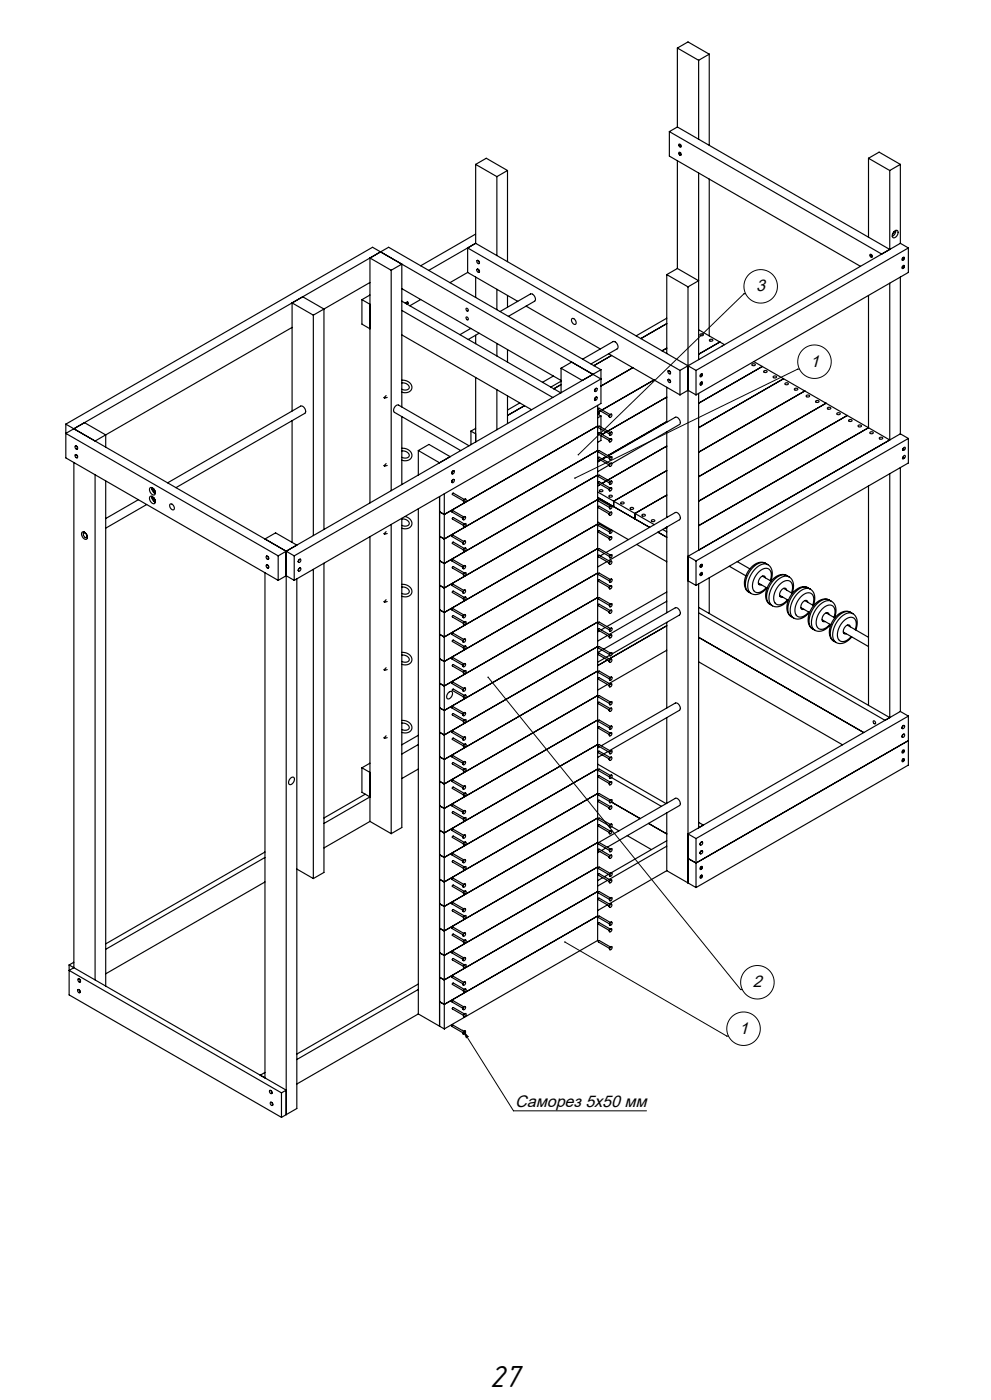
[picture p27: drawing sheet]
<svg xmlns="http://www.w3.org/2000/svg" width="297mm" height="420mm" viewBox="0 0 297 420" stroke-linecap="round" stroke-linejoin="round" font-family="sans-serif">
<defs><g id="words">
<text font-size="9.5" x="146.8" y="416.1">27</text>
<g font-size="5">
<text x="226.6" y="87.4">3</text>
<text x="242.8" y="110">1</text>
<text x="225.7" y="296.2">2</text>
<text x="221.5" y="310.2">1</text>
<text x="154.4" y="332.2">Саморез 5х50 мм</text>
</g>
</g></defs>
<g fill="none" stroke="#000" stroke-width=".35">
<path d="M203 14.4l3.2-1.8 6.4 3.7M203 14.4v23.7M203 14.4l6.4 3.7M209.4 18.1v23.7M212.6 16.3l-3.2 1.8M212.6 16.3v27.3M200.6 39.5l63.6 36.7 2.5-1.4M200.6 39.5v7.3l57.3 33.1M203 38.1l63.7 36.7M203 38.1l-2.4 1.4M142.6 49.3l3.1-1.8 6.4 3.7M142.6 49.3l6.3 3.7"/>
<path d="M142.6 49.3v23.7M148.9 53v23.7M152.1 51.2l-3.2 1.8M152.1 51.2v27.3M203 48.2v32.3M203.5 43.3h.4a.44 .44 0 0 1 .4 .6 .44 .44 0 0 1-.6 .3 .44 .44 0 0 1-.3-.6zM203.5 45.7l.4 .1a.44 .44 0 0 1 .4 .5 .44 .44 0 0 1-.6 .3 .44 .44 0 0 1-.3-.6zM209.4 51.9v56M212.6 53.7v47.1M260.3 47.5v23.7M260.3 47.5l6.4 3.7M260.3 47.5l3.2-1.9 6.3 3.7"/>
<path d="M266.7 51.2v23.6M269.8 49.3l-3.1 1.9M269.8 49.3v23.7M110.9 77.4l6.3 3.7M110.9 77.4v73.5M110.9 77.4l5.6-3.2 63.6 36.7M120.4 79.2l-8.7-5-92 53M120.4 79.2l-3.2 1.9M120.4 79.2v42.9M142.6 73l66 38.1M142.6 73l-14.1 8.1M142.6 70.2l-16.5 9.5"/>
<path d="M143 78.2l.5 .3a.38 .38 0 0 1 .1 .5 .38 .38 0 0 1-.4 .1 .38 .38 0 0 1-.3-.4zM143.1 78.1l-.1 .1M143.1 78.1l.5 .4-.1 .6M143.1 78.1h.1M260.7 76.3l.5 .1a.44 .44 0 0 1 .3 .5 .44 .44 0 0 1-.5 .3 .44 .44 0 0 1-.3-.6zM267.9 69.5l-.4 .8M268 69.4a.68 .68 0 0 1 1-.2 .68 .68 0 0 1 0 1.1l-.3 .5a.75 .75 0 0 1-1.1 .5 .75 .75 0 0 1-.1-1.2zM268.4 69.1l-.2 1.1-.8 .7M269.8 73l-66 38.1M269.8 73l2.4 1.4M270.6 79.7a.32 .32 0 0 1 .5 .1 .32 .32 0 0 1-.2 .5 .38 .38 0 0 1-.6 .2 .38 .38 0 0 1 .2-.7zM270.6 77.3a.32 .32 0 0 1 .5 0 .32 .32 0 0 1-.2 .5 .38 .38 0 0 1-.6 .2 .38 .38 0 0 1 .2-.6z"/>
<path d="M272.2 74.4l-63.6 36.7M272.2 74.4v7.3l-63.6 36.8M87.5 98.2l-55.8 32.3M90.7 89l6.4 3.7M93.9 94.5l-6.4-3.6v32.4M93.9 94.5v66.2M97.1 92.7l-3.2 1.8M97.1 92.7v66.1M108.5 89.9v7.3l2.4 1.4M108.5 89.9l2.4 1.4M110.9 88.5l-2.4 1.4M110.9 84.8l-13.8 7.9"/>
<path d="M117.2 81.1v66.1M120.4 86.6l47.8 27.5M120.4 93.1l45.3 26.1M120.4 90.3l47.7 27.6M121.4 90.9l.8-.3 .2 .4-.5 .2M126.1 89.9l-3.3 1.8M139.7 92.5l.5 .2a.37 .37 0 0 1 .2 .5 .37 .37 0 0 1-.5 .2 .37 .37 0 0 1-.2-.5zM139.7 95.1l.5 .2a.37 .37 0 0 1 .2 .5 .37 .37 0 0 1-.5 .2 .37 .37 0 0 1-.2-.5zM140.1 81.7l-5.3 3.1M140.1 81.7l15.1 8.7M140.1 81.7v-7.3l63.7 36.7M141.1 98.5l-3.3 1.9"/>
<path d="M142.6 83.1v6.1M142.9 80.8l.5 .1a.44 .44 0 0 1 .3 .5 .44 .44 0 0 1-.5 .3 .44 .44 0 0 1-.3-.6zM143 80.8l.6 .3-.1 .6M143.6 100l-3.3 1.8M148.9 86.8v6.1M149.9 93.5l9.1-5.3a1.44 1.44 0 0 1 1.2 2.2l-7.8 4.5M152.1 88.6v3.6M157.7 91.8l22.2 12.9M171.4 95.6a1.02 1.02 0 0 1 1.1 .6 1.02 1.02 0 0 1-.2 1.1l-.9-.6zM199.8 82.4l6.4 3.7M199.8 82.4v23.7M199.8 95.5l-9.2 5.3"/>
<path d="M199.8 97.1l-7.7 4.5M203 80.5l6.4 3.7-3.2 1.9M203 80.5l-3.2 1.9M206.2 86.1v178.8M209.4 98.9l7.7 4.5M260.3 88.6v39.7l-50.9 29.4M266.7 85v47l-40.8-23.5M269.8 83.1v47.1M115.7 118.7l-.6 .6M116.1 119.2l-.9 .2M120.4 114.9a1.63 1.63 0 0 1 2.2 1.6l-.9 .5-1.3-.2M120.4 114.1a2.32 2.32 0 0 1 2.8 2.9 2.41 2.41 0 0 1-2.8 .6"/>
<path d="M120.4 100.5l38.9 22.4M142.6 100.6v2.5M142.6 113.2v19.4M148.9 103v3.8M148.9 116.9v12M152.1 104.9v3.7M152.1 118.8v8.3M165.8 112.8l-3.2 1.9M168.2 114.4l-3.1 1.7M168.2 110.5v7.3M168.2 110.5l6.3 3.6 5.6-3.2M168.2 115.4l-2.2 1.2"/>
<path d="M171.3 108.6l-3.1 1.9M174.6 107.7l9.1-5.2a1.44 1.44 0 0 1 1.3 2.2l-7.9 4.5M177.7 112.3l-91.9 53.1v169M178.5 116.6a.32 .32 0 0 1 .5 .1 .32 .32 0 0 1-.1 .5 .38 .38 0 0 1-.4 .3 .38 .38 0 0 1-.4-.4 .38 .38 0 0 1 .3-.4zM178.5 119.3a.32 .32 0 0 1 .5 0 .32 .32 0 0 1-.1 .5 .38 .38 0 0 1-.4 .3 .38 .38 0 0 1-.4-.3 .38 .38 0 0 1 .3-.5zM178.8 116.5l-.6 .4 .2 .6M178.8 119.1l-.6 .4 .2 .6M178.8 116.5h.1M178.8 119.1l.1 .1M180.1 110.9v10.1l-91.9 53.1M182.4 106.1l21.4 12.4M183.3 106.6l-5.3 3.1"/>
<path d="M189.7 110.3l-9.6 5.5M196 114l-15.6 9M199.8 116.2v10.5M199.8 104.4l-1.4 .8M199.8 119.1l-17.6 10.2M200.2 113.9l.4 .1a.44 .44 0 0 1 .4 .5 .44 .44 0 0 1-.6 .3 .44 .44 0 0 1-.2-.6zM200.2 111.3l.6 .3a.35 .35 0 0 1-.1 .6 .35 .35 0 0 1-.4-.4zM200.3 113.9l.6 .2-.1 .7M200.3 111.2h.2l.4 .3-.1 .7M203.8 118.5l2.4-1.4 2.4 1.4M203.8 111.1v7.4M208.6 111.1v7.4"/>
<path d="M209.4 118v47.1M209.8 100.3l.2-.1a.44 .44 0 0 1 .7-.1 .44 .44 0 0 1 0 .7 .44 .44 0 0 1-.7-.1zM210.1 112.2a.32 .32 0 0 1 .5 .1 .32 .32 0 0 1-.2 .5 .38 .38 0 0 1-.6 .2 .38 .38 0 0 1 .2-.7zM210.1 114.7a.32 .32 0 0 1 .5 0 .32 .32 0 0 1-.2 .5 .38 .38 0 0 1-.6 .2 .38 .38 0 0 1 .2-.6zM212.7 101.9l.2-.1a.44 .44 0 0 1 .6-.1 .44 .44 0 0 1 0 .7 .44 .44 0 0 1-.6-.1zM215.7 102.6l-6.3 3.7M216.4 103.9l-.2 .1M225.4 109.3l.2-.1a.44 .44 0 0 1 .6-.1 .44 .44 0 0 1 0 .6 .44 .44 0 0 1-.6 0zM228.5 109.9l-19.1 11.1M228.9 111.3l.2-.1a.44 .44 0 0 1 .7-.1 .44 .44 0 0 1 0 .7 .44 .44 0 0 1-.7-.1zM231.8 112.9l.2-.1a.44 .44 0 0 1 .6 0 .44 .44 0 0 1 0 .6 .44 .44 0 0 1-.6 0zM234.8 113.6l-25.4 14.7"/>
<path d="M235.3 115l.2-.1a.44 .44 0 0 1 .6-.1 .44 .44 0 0 1 0 .7 .44 .44 0 0 1-.6-.1zM238.1 116.6l.2-.1a.44 .44 0 0 1 .7-.1 .44 .44 0 0 1 0 .7 .44 .44 0 0 1-.7-.1zM241.2 117.3l-31.8 18.4M241.7 118.7l.2-.2a.44 .44 0 0 1 .6 0 .44 .44 0 0 1 0 .6 .44 .44 0 0 1-.6 0zM19.7 127.2v10.2l63.7 36.7M19.7 127.2l8.8 5.1 3.2-1.8M22.1 128.6l92-53 66 38.1-91.9 53.1zM22.1 138.8v151.5l-1.4 .8 63.7 36.8M22.5 136.5h.4a.44 .44 0 0 1 .4 .5 .44 .44 0 0 1-.5 .4 .44 .44 0 0 1-.3-.6zM22.5 133.9h.4a.44 .44 0 0 1 .4 .5 .44 .44 0 0 1-.5 .4 .44 .44 0 0 1-.3-.6zM22.6 136.4l.6 .3-.1 .6M22.6 133.8l.6 .3-.1 .6"/>
<path d="M31.7 130.5v3.6M31.7 130.5l-6.4-3.7-5.6 3.2 63.7 36.8M87.5 126.2v36.5M115.7 139.1l-.6 .6M116.1 139.6l-.9 .2M120.4 135.3a1.63 1.63 0 0 1 2.2 1.7l-.9 .4-1.3-.2M120.4 134.5a2.32 2.32 0 0 1 2.8 2.9 2.41 2.41 0 0 1-2.8 .7M120.4 125v20.4M125.4 135.2v7.3M125.4 135.2l6.3 3.6M125.4 135.2l3.2-1.9 6.3 3.7M140.6 133.7l-21.1-12.2a1.44 1.44 0 0 0-1.3 2.2l19.9 11.5"/>
<path d="M141.1 129.3l1.5 .9M141.1 129.3v4.1M142.6 128.5l-1.5 .8M155.8 120.9l-3.7 2.1M157.2 121.7l-5.1 2.9M179.1 135.2l-46 26.5-1.4-.8M179.1 121.6v160.5l-46 26.6M179.1 127.8l-46 26.6-1.4-.9M179.1 124.2l1 .6M179.3 123.6l.3 .4-.4 .3M179.9 138l-.8 .4M179.9 123.3l-.8 .5"/>
<path d="M180.1 138.1l-1 .5M180.1 124.8v3.3M180.1 128.7v1.4M180.1 130.7v1.4l-1 .6M180.1 124.8l-1 .6M181.7 137l-1.3 .7M181.7 129.6l-1.3 .7M181.8 137.1l-1.2 .7M182.3 136.8l20.1-11.6a1.44 1.44 0 0 1 1.2 2.2l-20.3 11.7M182.8 124.4l-3.3-1.9-.2 .1v.3l3.3 1.9M182.8 139.1l-3.4-1.9-.1 .4 3.3 1.9-3.5 2M182.8 131.7l-3.3-1.9-.2 .2v.2l3.3 2"/>
<path d="M182.9 137.1l-3.3-1.9-.2 .1v.3l3.3 1.9M182.9 129.8l-3.3-2-.2 .2v.3l3.3 1.9M182.9 124.4a.32 .32 0 0 1 .5 0 .32 .32 0 0 1-.1 .5 .38 .38 0 0 1-.4 .3 .38 .38 0 0 1-.4-.3 .38 .38 0 0 1 .3-.4zM182.9 139.1a.32 .32 0 0 1 .5 0 .32 .32 0 0 1-.1 .5 .38 .38 0 0 1-.4 .3 .38 .38 0 0 1-.4-.3 .38 .38 0 0 1 .3-.4zM182.9 131.7a.32 .32 0 0 1 .5 .1 .32 .32 0 0 1-.1 .5 .38 .38 0 0 1-.4 .3 .38 .38 0 0 1-.4-.3 .38 .38 0 0 1 .3-.5zM183 137.1a.32 .32 0 0 1 .5 .1 .32 .32 0 0 1-.2 .4 .38 .38 0 0 1-.3 .4 .38 .38 0 0 1-.4-.4 .38 .38 0 0 1 .3-.4zM183 129.8a.32 .32 0 0 1 .5 0 .32 .32 0 0 1-.2 .5 .38 .38 0 0 1-.3 .3 .38 .38 0 0 1-.4-.3 .38 .38 0 0 1 .3-.4zM183.3 124.3l-.6 .3 .1 .6M183.3 139l-.6 .3 .1 .6M183.3 131.7l-.6 .2 .1 .7M183.3 137l-.5 .3v.7M183.3 129.7l-.5 .3v.6"/>
<path d="M199.8 129.6v25.6M199.8 126.5l-17.6 10.2M199.8 133.8l-17.6 10.2M244.5 120.3l.2-.1a.44 .44 0 0 1 .6-.1 .44 .44 0 0 1 0 .7 .44 .44 0 0 1-.6-.1zM247.6 121l-38.2 22M248 122.3l.2-.1a.44 .44 0 0 1 .7 0 .44 .44 0 0 1 0 .6 .44 .44 0 0 1-.7-.1zM250.9 124l.1-.2a.44 .44 0 0 1 .7 0 .44 .44 0 0 1 0 .6 .44 .44 0 0 1-.7 0zM253.9 124.6l-44.5 25.8M254.4 126l.2-.1a.44 .44 0 0 1 .6-.1 .44 .44 0 0 1 0 .7 .44 .44 0 0 1-.6-.1zM257.2 127.6l.2-.1a.44 .44 0 0 1 .7 0 .44 .44 0 0 1 0 .6 .44 .44 0 0 1-.7-.1zM260.8 129.7l.1-.1a.44 .44 0 0 1 .7-.1 .44 .44 0 0 1 0 .7 .44 .44 0 0 1-.7-.1zM263.6 131.3l.2-.1a.44 .44 0 0 1 .6-.1 .44 .44 0 0 1 0 .7 .44 .44 0 0 1-.6-.1z"/>
<path d="M269.8 130.2l-63.6 36.7 2.4 1.4M269.8 130.2l2.4 1.3M270.5 137.3l.2 .3M270.5 134.7l.1 .3M270.8 136.8a.34 .34 0 0 1 .5-.1 .34 .34 0 0 1-.1 .6 .35 .35 0 0 1-.5 .2 .35 .35 0 0 1 0-.6zM270.8 134.4a.34 .34 0 0 1 .5-.1 .34 .34 0 0 1-.1 .5 .35 .35 0 0 1-.5 .3 .35 .35 0 0 1 0-.6zM272.2 131.5v7.4l-63.6 36.7M272.2 131.5l-63.6 36.8M24.6 159.7a1.29 1.29 0 0 1 1.3 .6 1.29 1.29 0 0 1-.1 1.5 1.59 1.59 0 0 1-1.2-2.1zM25 159.9v.7l.5 .7 .6-.1M25.2 159.6l-.1 .2M25.2 159.6v.2"/>
<path d="M25.3 159.7l-.3 .2M25.4 159.7h-.1M25.5 159.8l-.5 .1M25.5 159.8l.5 .6M25.5 159.8h.1M28.5 142.4v151.6M31.7 144.3v151.5M41.5 149.9l-9.8 5.7M44 151.4l-12.3 7.1M44.9 149a1.36 1.36 0 0 1 1.6 1.8 .81 .81 0 0 1-.8 .3 .81 .81 0 0 1-.6-.7l-.3-.8zM44.9 146.4a1.36 1.36 0 0 1 1.6 1.8 .81 .81 0 0 1-.8 .3 .81 .81 0 0 1-.6-.7l-.3-.8zM45.5 146.3l.1 .5"/>
<path d="M45.5 148.9l.1 .6M45.6 148.9l.2 1.1 .8 .6M45.6 146.3l.2 1.1 .8 .6M46.1 147.7l.4 .4M46.1 150.4l.4 .3M46.5 149.9l-.4-.6v.5l.4 .2M46.5 147.3l-.4-.6v.5l.4 .2M50.2 144.9l39.9-23.1a1.44 1.44 0 0 1 1.2 2.2l-38.6 22.3M51 151.3a1.02 1.02 0 0 1 1.1 .5 1.02 1.02 0 0 1-.2 1.2l-.9-.7zM115.7 159.5l-.6 .6M117.2 157.3v92.8M120.4 155.7a1.63 1.63 0 0 1 2.2 1.7l-.9 .4-1.3-.2"/>
<path d="M120.4 155.5v92.8l-3.2 1.8M121.4 155a1.91 1.91 0 0 1 1.8 1.1 1.91 1.91 0 0 1-.5 2.2l-.9 .3-1.4-.1M125.4 152.6v151.6M131.7 149v158.9M133.1 148.1v160.6M135.7 144a.32 .32 0 0 1 .5 0 .32 .32 0 0 1-.1 .5 .38 .38 0 0 1-.4 .3 .38 .38 0 0 1-.4-.3 .38 .38 0 0 1 .3-.4zM135.7 141.4a.32 .32 0 0 1 .5 0 .32 .32 0 0 1-.1 .5 .38 .38 0 0 1-.4 .3 .38 .38 0 0 1-.4-.3 .38 .38 0 0 1 .3-.4zM136.1 143.9l-.6 .2v.7M136.1 141.3l-.6 .2v.7M139 155.1l-3.3-1.9-.3 .1v.3l3.3 1.9M139.1 155.1a.32 .32 0 0 1 .5 0 .32 .32 0 0 1-.2 .5 .38 .38 0 0 1-.4 .4 .38 .38 0 0 1-.3-.4 .38 .38 0 0 1 .3-.4zM139.2 157.2l-3.4-1.9-.2 .1v.3l3.3 1.9"/>
<path d="M139.2 149.8l-3.4-1.9-.2 .2v.3l3.3 1.9M139.2 157.2a.32 .32 0 0 1 .5 .1 .32 .32 0 0 1-.1 .4 .38 .38 0 0 1-.4 .4 .38 .38 0 0 1-.4-.4 .38 .38 0 0 1 .3-.4zM139.2 149.9a.32 .32 0 0 1 .5 0 .32 .32 0 0 1-.1 .5 .38 .38 0 0 1-.4 .3 .38 .38 0 0 1-.4-.3 .38 .38 0 0 1 .3-.4zM139.4 155l-.6 .3 .1 .6M139.6 157.1l-.6 .3 .1 .6M139.6 149.8l-.6 .2 .1 .7M179.1 149.9l-46 26.5-1.4-.8M179.1 142.5l-46 26.5-1.4-.8M179.1 157.2l-46 26.5-1.4-.8M179.1 149.2l15.6 9M179.1 156.6l9.2 5.3M179.1 147.6l17 9.8"/>
<path d="M179.7 147.1l.2-.1a.44 .44 0 0 1 .7-.1 .44 .44 0 0 1 0 .6 .44 .44 0 0 1-.7 0zM179.9 145.3l-.8 .5M181.7 144.3l-1.3 .7M182.5 148.7l.2-.1a.44 .44 0 0 1 .7-.1 .44 .44 0 0 1 0 .7 .44 .44 0 0 1-.7-.1zM182.8 146.4l-3.3-1.9-.2 .2v.2l3.3 1.9M182.8 153.8l-3.3-1.9-.2 .1v.3l3.3 1.9M182.9 151.8l-3.3-1.9-.2 .1v.3l3.3 1.9M182.9 159.2l-3.3-2-.2 .2v.3l3.3 1.9M182.9 144.5l-3.3-2-.2 .2v.3l3.3 1.9M182.9 146.4a.32 .32 0 0 1 .5 .1 .32 .32 0 0 1-.1 .5 .38 .38 0 0 1-.4 .3 .38 .38 0 0 1-.4-.4 .38 .38 0 0 1 .3-.4zM182.9 153.8a.32 .32 0 0 1 .5 0 .32 .32 0 0 1-.1 .5 .38 .38 0 0 1-.4 .3 .38 .38 0 0 1-.4-.3 .38 .38 0 0 1 .3-.4zM183 151.8a.32 .32 0 0 1 .5 .1 .32 .32 0 0 1-.2 .4 .38 .38 0 0 1-.3 .4 .38 .38 0 0 1-.4-.4 .38 .38 0 0 1 .3-.4z"/>
<path d="M183 159.2a.32 .32 0 0 1 .5 0 .32 .32 0 0 1-.2 .5 .38 .38 0 0 1-.3 .3 .38 .38 0 0 1-.4-.3 .38 .38 0 0 1 .3-.4zM183 144.5a.32 .32 0 0 1 .5 0 .32 .32 0 0 1-.2 .5 .38 .38 0 0 1-.3 .3 .38 .38 0 0 1-.4-.3 .38 .38 0 0 1 .3-.4zM183.3 146.4l-.6 .2 .1 .7M183.3 153.7l-.6 .3 .1 .6M183.3 151.7l-.5 .3v.6M183.3 159.1l-.5 .2v.7M183.3 144.4l-.5 .3v.6M186.1 150.7l.2-.1a.44 .44 0 0 1 .6 0 .44 .44 0 0 1 0 .6 .44 .44 0 0 1-.6 0zM188.9 152.4l.2-.1a.44 .44 0 0 1 .6-.1 .44 .44 0 0 1 0 .6 .44 .44 0 0 1-.6 0zM192.4 154.4l.2-.1a.44 .44 0 0 1 .7-.1 .44 .44 0 0 1 0 .7 .44 .44 0 0 1-.7-.1zM195.3 156l.2-.1a.44 .44 0 0 1 .6 0 .44 .44 0 0 1 0 .6 .44 .44 0 0 1-.6 0zM197.2 159.7l2.6 1.5"/>
<path d="M198.6 158.8l1.2 .7M199.8 158.2l-.2 .3h-.5M199.8 158.1v25.7M199.8 141.2l-15.9 9.2v1.6M199.8 148.5l-9.5 5.5v1.7M260.3 145.8v65.8M266.7 142.1v73.2l-57.3-33.1M269.8 140.3v73.1M25.9 161.2l.3 .2M26 161.2l.2 .1M26.1 160.6v.6M26.2 161.2h-.1"/>
<path d="M79.4 161.7l3.2-1.8 6.4 3.6-5.6 3.3M79.4 171.8v151.6M79.8 166.9l.4 .1a.44 .44 0 0 1 .4 .5 .44 .44 0 0 1-.6 .3 .44 .44 0 0 1-.2-.6zM79.8 169.5l.4 .1a.44 .44 0 0 1 .4 .5 .44 .44 0 0 1-.6 .3 .44 .44 0 0 1-.2-.6zM79.9 166.9l.5 .2v.7M79.9 169.5l.5 .3v.6M83.4 174.1l2.4-1.4 2.4 1.4M83.4 166.8v7.3M88.2 166.8v7.3M89 173.7v158.9l-4.6 2.6M89.7 170.5a.32 .32 0 0 1 .5 .1 .32 .32 0 0 1-.1 .4 .38 .38 0 0 1-.4 .4 .38 .38 0 0 1-.4-.4 .38 .38 0 0 1 .3-.4zM89.7 167.9a.32 .32 0 0 1 .5 0 .32 .32 0 0 1-.1 .5 .38 .38 0 0 1-.4 .4 .38 .38 0 0 1-.4-.4 .38 .38 0 0 1 .3-.4z"/>
<path d="M90.1 170.4l-.6 .3v.6M90.1 167.8l-.6 .3v.6M93.9 170.8v92.8M97.1 169v92.7l-3.2 1.9M110.9 161v85.4M115.7 179.9l-.6 .6M116.1 160.1l-.9 .2M120.4 176.1a1.63 1.63 0 0 1 2.2 1.7l-.9 .4-1.3-.2M120.4 175.3a2.32 2.32 0 0 1 2.8 2.9 2.41 2.41 0 0 1-2.8 .7M139 177.1l-3.3-1.9-.3 .2v.2l3.3 2M139 169.8l-3.3-1.9-.3 .1v.3l3.3 1.9M139 162.4l-3.3-1.9-.3 .2v.3l3.3 1.9"/>
<path d="M139.1 177.2a.32 .32 0 0 1 .5 0 .32 .32 0 0 1-.2 .5 .38 .38 0 0 1-.4 .3 .38 .38 0 0 1-.3-.3 .38 .38 0 0 1 .3-.4zM139.1 169.8a.32 .32 0 0 1 .5 0 .32 .32 0 0 1-.2 .5 .38 .38 0 0 1-.4 .4 .38 .38 0 0 1-.3-.4 .38 .38 0 0 1 .3-.4zM139.1 162.5a.32 .32 0 0 1 .5 0 .32 .32 0 0 1-.2 .5 .38 .38 0 0 1-.4 .3 .38 .38 0 0 1-.3-.3 .38 .38 0 0 1 .3-.4zM139.2 164.5l-3.4-1.9-.2 .2v.3l3.3 1.9M139.2 179.2l-3.4-1.9-.2 .2v.3l3.3 1.9M139.2 171.9l-3.4-1.9-.2 .1v.3l3.3 1.9M139.2 164.6a.32 .32 0 0 1 .5 0 .32 .32 0 0 1-.1 .5 .38 .38 0 0 1-.4 .3 .38 .38 0 0 1-.4-.3 .38 .38 0 0 1 .3-.4zM139.2 179.3a.32 .32 0 0 1 .5 0 .32 .32 0 0 1-.1 .5 .38 .38 0 0 1-.4 .3 .38 .38 0 0 1-.4-.3 .38 .38 0 0 1 .3-.4zM139.2 171.9a.32 .32 0 0 1 .5 .1 .32 .32 0 0 1-.1 .4 .38 .38 0 0 1-.4 .4 .38 .38 0 0 1-.4-.4 .38 .38 0 0 1 .3-.4zM139.4 177.1l-.6 .2 .1 .7M139.4 169.7l-.6 .3 .1 .6M139.4 162.4l-.6 .2 .1 .7"/>
<path d="M139.6 164.5l-.6 .2 .1 .7M139.6 179.2l-.6 .2 .1 .7M139.6 171.8l-.6 .3 .1 .6M179.1 164.6l-46 26.5-1.4-.8M179.1 171.9l-46 26.5-1.4-.8M179.1 179.3l-46 26.5-1.4-.8M179.4 167l-.3 .2M181.1 166l-1.2 .8M181.6 165.8l20.8-12a1.44 1.44 0 0 1 1.2 2.1l-21.2 12.3M181.9 168.5l-2.8 1.6M182.8 161.1l-3.3-1.9-.2 .2v.2l3.3 1.9M182.8 168.5l-3.3-1.9-.2 .1v.3l3.3 1.9"/>
<path d="M182.8 175.8l-3.3-1.9-.2 .1v.3l3.3 1.9M182.9 166.5l-3.3-1.9-.2 .1v.3l3.3 1.9M182.9 173.8l-3.3-1.9-.2 .2v.3l3.3 1.9M182.9 161.1a.32 .32 0 0 1 .5 .1 .32 .32 0 0 1-.1 .5 .38 .38 0 0 1-.4 .3 .38 .38 0 0 1-.4-.4 .38 .38 0 0 1 .3-.4zM182.9 168.5a.32 .32 0 0 1 .5 0 .32 .32 0 0 1-.1 .5 .38 .38 0 0 1-.4 .3 .38 .38 0 0 1-.4-.3 .38 .38 0 0 1 .3-.4zM182.9 175.8a.32 .32 0 0 1 .5 .1 .32 .32 0 0 1-.1 .5 .38 .38 0 0 1-.4 .3 .38 .38 0 0 1-.4-.4 .38 .38 0 0 1 .3-.4zM183 166.5a.32 .32 0 0 1 .5 .1 .32 .32 0 0 1-.2 .4 .38 .38 0 0 1-.3 .4 .38 .38 0 0 1-.4-.4 .38 .38 0 0 1 .3-.4zM183 173.9a.32 .32 0 0 1 .5 0 .32 .32 0 0 1-.2 .5 .38 .38 0 0 1-.3 .3 .38 .38 0 0 1-.4-.3 .38 .38 0 0 1 .3-.4zM183.3 161l-.6 .3 .1 .7M183.3 168.4l-.6 .3 .1 .6M183.3 175.7l-.6 .3 .1 .7M183.3 166.4l-.5 .3v.6"/>
<path d="M183.3 173.8l-.5 .2v.7M190.8 163.3l9 5.2M199.8 177.6l-17.9 10.4M206.2 174.2l2.4 1.4M208.6 168.3v7.3M209.4 175.2v73.1l1.4-.8-1.4-.8M210 169.5a.34 .34 0 0 1 .5-.1 .34 .34 0 0 1-.1 .5 .35 .35 0 0 1-.5 .3 .35 .35 0 0 1 0-.6zM210 171.9a.34 .34 0 0 1 .5-.1 .34 .34 0 0 1-.1 .6 .35 .35 0 0 1-.5 .2 .35 .35 0 0 1 0-.6zM212.6 173.3v10.8M218.6 169.9l4.9 2.9M221 168.5l3.7 2.2M224.4 177.6l.7 .5"/>
<path d="M227.3 174.9l2.6 1.5M228.5 172.8l2.6 1.5M229.4 173.4v-.1a.77 .77 0 0 0-.7-.6 .77 .77 0 0 0-.8 .6l-.5 .9a.75 .75 0 0 0-.1 1 .75 .75 0 0 0 .9 .2M229.4 169a3.9 3.9 0 0 0-4.8 1.8 5.2 5.2 0 0 0-.6 6.5l.4 .4M229.8 176.4a3.8 3.8 0 0 1-4.7 1.7M230.1 169.4a3.8 3.8 0 0 1 .9 4.9M230.1 169.4a3.7 3.7 0 0 0-4.2 1.8 5.7 5.7 0 0 0-1.2 6.5l.4 .4M230.1 169.4a3.3 3.3 0 0 0-4.6 1 6.2 6.2 0 0 0-1.6 6.7l.5 .5M230.8 174.2a2.49 2.49 0 0 0-1.1-3.7 5.2 5.2 0 0 0-3.8 6.7 2.11 2.11 0 0 0 3.2-.4l.5-.5M233.6 178.6l2.7 1.5M234.8 176.5l2.7 1.5M235.7 177a.77 .77 0 0 0-.7-.6 .77 .77 0 0 0-.7 .5l-.6 1a.75 .75 0 0 0 0 .9 .75 .75 0 0 0 .8 .3"/>
<path d="M235.8 172.7a3.9 3.9 0 0 0-4.8 1.8 5.2 5.2 0 0 0-.7 6.5l.5 .3M236.5 173.1a3.8 3.8 0 0 1 .9 4.9M236.5 173.1a3.7 3.7 0 0 0-4.2 1.7 5.7 5.7 0 0 0-1.2 6.6l.4 .3M236.5 173.1a3.3 3.3 0 0 0-4.7 1 6.2 6.2 0 0 0-1.6 6.7l.6 .5M237.2 177.9a2.49 2.49 0 0 0-1.1-3.7 5.2 5.2 0 0 0-3.8 6.7 2.11 2.11 0 0 0 3.2-.4l.5-.6M242.1 176.3a3.7 3.7 0 0 0-4.2 1.8 5.7 5.7 0 0 0-1.1 6.6l.3 .3M242.1 176.3l.8 .4M242.2 176.3a3.9 3.9 0 0 0-4.8 1.9 5.2 5.2 0 0 0-.7 6.5l.5 .3M242.9 176.7a3.8 3.8 0 0 1 .8 4.9M242.9 176.7a3.7 3.7 0 0 0-4.3 1.8 5.7 5.7 0 0 0-1.1 6.6l.4 .3M116.1 180.5l-.9 .2M120.4 196.5a1.63 1.63 0 0 1 2.2 1.7l-.9 .5-1.3-.3"/>
<path d="M120.4 195.7a2.32 2.32 0 0 1 2.8 3 2.41 2.41 0 0 1-2.8 .6M139 191.8l-3.3-1.9-.3 .2v.2l3.3 2M139 199.2l-3.3-1.9-.3 .1v.3l3.3 1.9M139 184.5l-3.3-1.9-.3 .1v.3l3.3 1.9M139.1 191.9a.32 .32 0 0 1 .5 0 .32 .32 0 0 1-.2 .5 .38 .38 0 0 1-.4 .3 .38 .38 0 0 1-.3-.3 .38 .38 0 0 1 .3-.5zM139.1 199.2a.32 .32 0 0 1 .5 0 .32 .32 0 0 1-.2 .5 .38 .38 0 0 1-.4 .3 .38 .38 0 0 1-.3-.3 .38 .38 0 0 1 .3-.4zM139.1 184.5a.32 .32 0 0 1 .5 0 .32 .32 0 0 1-.2 .5 .38 .38 0 0 1-.4 .4 .38 .38 0 0 1-.3-.4 .38 .38 0 0 1 .3-.4zM139.2 193.9l-3.4-1.9-.2 .2v.3l3.3 1.9M139.2 186.6l-3.4-1.9-.2 .1v.3l3.3 1.9M139.2 194a.32 .32 0 0 1 .5 0 .32 .32 0 0 1-.1 .5 .38 .38 0 0 1-.4 .3 .38 .38 0 0 1-.4-.3 .38 .38 0 0 1 .3-.4zM139.2 186.6a.32 .32 0 0 1 .5 0 .32 .32 0 0 1-.1 .5 .38 .38 0 0 1-.4 .4 .38 .38 0 0 1-.4-.4 .38 .38 0 0 1 .3-.4zM139.4 191.8l-.6 .2 .1 .7"/>
<path d="M139.4 199.1l-.6 .3 .1 .6M139.4 184.4l-.6 .3 .1 .6M139.6 193.9l-.6 .2 .1 .7M139.6 186.5l-.6 .3 .1 .6M179.1 186.6l-46 26.5-1.4-.8M179.1 194l-46 26.5-1.4-.8M179.7 189.2l-.6 .4M180.4 195l-1.3 .8M180.9 194.7l21.5-12.4a1.44 1.44 0 0 1 1.2 2.2l-20.2 11.7M181.2 197.5l-2.1 1.2M181.4 188.2l-1.2 .8M182.1 198l-3 1.7"/>
<path d="M182.1 190.6l-3 1.7M182.7 196.6l-1 .6M182.8 190.5l-3.3-1.9-.2 .1v.3l3.3 1.9M182.8 197.9l-3.3-1.9-.2 .1v.3l3.3 1.9M182.8 183.2l-3.3-1.9-.2 .1v.3l3.3 1.9M182.9 188.5l-3.3-1.9-.2 .2v.3l3.3 1.9M182.9 181.2l-3.3-1.9-.2 .1v.3l3.3 1.9M182.9 195.9l-3.3-1.9-.2 .1v.3l3.3 1.9M182.9 190.5a.32 .32 0 0 1 .5 .1 .32 .32 0 0 1-.1 .5 .38 .38 0 0 1-.4 .3 .38 .38 0 0 1-.4-.4 .38 .38 0 0 1 .3-.4zM182.9 197.9a.32 .32 0 0 1 .5 0 .32 .32 0 0 1-.1 .5 .38 .38 0 0 1-.4 .3 .38 .38 0 0 1-.4-.3 .38 .38 0 0 1 .3-.4zM182.9 183.2a.32 .32 0 0 1 .5 0 .32 .32 0 0 1-.1 .5 .38 .38 0 0 1-.4 .3 .38 .38 0 0 1-.4-.3 .38 .38 0 0 1 .3-.4zM183 188.6a.32 .32 0 0 1 .5 0 .32 .32 0 0 1-.2 .5 .38 .38 0 0 1-.3 .3 .38 .38 0 0 1-.4-.3 .38 .38 0 0 1 .3-.4z"/>
<path d="M183 181.2a.32 .32 0 0 1 .5 .1 .32 .32 0 0 1-.2 .4 .38 .38 0 0 1-.3 .4 .38 .38 0 0 1-.4-.4 .38 .38 0 0 1 .3-.4zM183 195.9a.32 .32 0 0 1 .5 .1 .32 .32 0 0 1-.2 .4 .38 .38 0 0 1-.3 .4 .38 .38 0 0 1-.4-.4 .38 .38 0 0 1 .3-.4zM183.3 190.4l-.6 .3 .1 .7M183.3 197.8l-.6 .3 .1 .6M183.3 183.1l-.6 .3 .1 .6M183.3 188.5l-.5 .2v.7M183.3 181.1l-.5 .3v.6M183.3 195.8l-.5 .3v.6M199.8 186.7v25.7M199.8 187.7l-17.2 10M199.8 195.1l-17.2 9.9M199.8 180.4l-17.2 9.9"/>
<path d="M209.4 183.8l55.8 32.3M209.4 191.2l49.5 28.6M209.4 198.5l43.1 24.9M230.8 181.3l.7 .4M236.2 180a3.8 3.8 0 0 1-4.7 1.7M237.1 185l.8 .4M240 182.3l2.6 1.5M241.2 180.2l2.6 1.5M242.1 180.7a.77 .77 0 0 0-.7-.6 .77 .77 0 0 0-.8 .5l-.5 1a.75 .75 0 0 0-.1 .9 .75 .75 0 0 0 .9 .3M242.5 183.7a3.8 3.8 0 0 1-4.6 1.7M243.5 188.7l.7 .4M243.6 181.5a2.49 2.49 0 0 0-1.1-3.7 5.2 5.2 0 0 0-3.9 6.7 2.11 2.11 0 0 0 3.2-.3l.6-.6"/>
<path d="M246.4 185.9l2.6 1.5M247.6 183.9l2.6 1.5M248.5 184.4a.77 .77 0 0 0-.7-.6 .77 .77 0 0 0-.8 .5l-.6 1a.75 .75 0 0 0 0 .9 .75 .75 0 0 0 .9 .3M248.5 180a3.7 3.7 0 0 0-4.2 1.8 5.7 5.7 0 0 0-1.2 6.6l.4 .3M248.5 180l.7 .4M248.5 180a3.9 3.9 0 0 0-4.8 1.8 5.2 5.2 0 0 0-.6 6.5l.4 .4M248.9 187.4a3.8 3.8 0 0 1-4.7 1.7M249.2 180.4a3.8 3.8 0 0 1 .9 4.9M249.2 180.4a3.7 3.7 0 0 0-4.2 1.8 5.7 5.7 0 0 0-1.2 6.6l.4 .3M249.9 192.3l.7 .5M249.9 185.2a2.49 2.49 0 0 0-1.1-3.7 5.2 5.2 0 0 0-3.8 6.7 2.11 2.11 0 0 0 3.2-.3l.5-.6M252.7 189.6l7.6 4.4"/>
<path d="M253.9 187.5l6.4 3.7M254.8 188.1v-.1a.77 .77 0 0 0-.7-.6 .77 .77 0 0 0-.7 .6l-.6 .9a.75 .75 0 0 0 0 1 .75 .75 0 0 0 .8 .2M254.9 183.7a3.7 3.7 0 0 0-4.3 1.7 5.7 5.7 0 0 0-1.1 6.6l.4 .3M254.9 183.7l.7 .4M254.9 183.7a3.9 3.9 0 0 0-4.8 1.8 5.2 5.2 0 0 0-.7 6.5l.5 .3M255.6 184.1a3.8 3.8 0 0 1 .9 4.9M255.6 184.1a3.7 3.7 0 0 0-4.2 1.8 5.7 5.7 0 0 0-1.2 6.5 3.1 3.1 0 0 0 4.4-.6l.7-.7M256.3 188.9a2.49 2.49 0 0 0-1.1-3.7 5.2 5.2 0 0 0-3.8 6.7 2.11 2.11 0 0 0 3.2-.4l.5-.5M115.7 200.3l-.6 .6M116.1 200.9l-.9 .2M120.4 217a1.63 1.63 0 0 1 2.2 1.6l-.9 .5-1.3-.3M120.4 216.1a2.32 2.32 0 0 1 2.8 3 2.41 2.41 0 0 1-2.8 .6"/>
<path d="M134.4 207.8a.68 .68 0 0 1 1.1-.3 .68 .68 0 0 1 0 1.1l-.3 .5a.75 .75 0 0 1-1.1 .6 .75 .75 0 0 1-.1-1.3zM139 206.5l-3.3-1.9-.3 .2v.2l3.3 2M139 213.9l-3.3-1.9-.3 .1v.3l3.3 1.9M139.1 206.6a.32 .32 0 0 1 .5 0 .32 .32 0 0 1-.2 .5 .38 .38 0 0 1-.4 .3 .38 .38 0 0 1-.3-.3 .38 .38 0 0 1 .3-.5zM139.1 213.9a.32 .32 0 0 1 .5 0 .32 .32 0 0 1-.2 .5 .38 .38 0 0 1-.4 .3 .38 .38 0 0 1-.3-.3 .38 .38 0 0 1 .3-.4zM139.2 216l-3.4-1.9-.2 .1v.3l3.3 1.9M139.2 201.3l-3.4-1.9-.2 .1v.3l3.3 1.9M139.2 208.6l-3.4-1.9-.2 .2v.3l3.3 1.9M139.2 216a.32 .32 0 0 1 .5 0 .32 .32 0 0 1-.1 .5 .38 .38 0 0 1-.4 .4 .38 .38 0 0 1-.4-.4 .38 .38 0 0 1 .3-.4zM139.2 201.3a.32 .32 0 0 1 .5 0 .32 .32 0 0 1-.1 .5 .38 .38 0 0 1-.4 .4 .38 .38 0 0 1-.4-.4 .38 .38 0 0 1 .3-.4zM139.2 208.7a.32 .32 0 0 1 .5 0 .32 .32 0 0 1-.1 .5 .38 .38 0 0 1-.4 .3 .38 .38 0 0 1-.4-.3 .38 .38 0 0 1 .3-.4zM139.4 206.5l-.6 .2 .1 .7"/>
<path d="M139.4 213.8l-.6 .3 .1 .6M139.6 215.9l-.6 .3 .1 .6M139.6 201.2l-.6 .3 .1 .6M139.6 208.6l-.6 .2 .1 .7M179.1 216l-46 26.5-1.4-.8M179.1 208.7l-46 26.5-1.4-.8M179.1 201.3l-46 26.5-1.4-.8M182.1 205.3l-3 1.7M182.8 212.6l-3.3-2-.2 .2v.3l3.3 1.9M182.8 205.2l-3.3-1.9-.2 .1v.3l3.3 1.9M182.8 219.9l-3.3-1.9-.2 .1v.3l3.3 1.9M182.9 203.2l-3.3-1.9-.2 .2v.3l3.3 1.9"/>
<path d="M182.9 217.9l-3.3-1.9-.2 .2v.3l3.3 1.9M182.9 210.6l-3.3-1.9-.2 .1v.3l3.3 1.9M182.9 212.6a.32 .32 0 0 1 .5 0 .32 .32 0 0 1-.1 .5 .38 .38 0 0 1-.4 .3 .38 .38 0 0 1-.4-.3 .38 .38 0 0 1 .3-.4zM182.9 205.2a.32 .32 0 0 1 .5 .1 .32 .32 0 0 1-.1 .4 .38 .38 0 0 1-.4 .4 .38 .38 0 0 1-.4-.4 .38 .38 0 0 1 .3-.4zM182.9 219.9a.32 .32 0 0 1 .5 .1 .32 .32 0 0 1-.1 .4 .38 .38 0 0 1-.4 .4 .38 .38 0 0 1-.4-.4 .38 .38 0 0 1 .3-.4zM183 203.3a.32 .32 0 0 1 .5 0 .32 .32 0 0 1-.2 .5 .38 .38 0 0 1-.3 .3 .38 .38 0 0 1-.4-.3 .38 .38 0 0 1 .3-.4zM183 218a.32 .32 0 0 1 .5 0 .32 .32 0 0 1-.2 .5 .38 .38 0 0 1-.3 .3 .38 .38 0 0 1-.4-.3 .38 .38 0 0 1 .3-.4zM183 210.6a.32 .32 0 0 1 .5 .1 .32 .32 0 0 1-.2 .4 .38 .38 0 0 1-.3 .4 .38 .38 0 0 1-.4-.4 .38 .38 0 0 1 .3-.4zM183.3 212.5l-.6 .3 .1 .6M183.3 205.1l-.6 .3 .1 .7M183.3 219.8l-.6 .3 .1 .7M183.3 203.2l-.5 .2v.7"/>
<path d="M183.3 217.9l-.5 .2v.7M183.3 210.5l-.5 .3v.6M199.8 215.3v25.7M261.7 216.3l.6 .3a.35 .35 0 0 1 0 .6 .35 .35 0 0 1-.5-.4zM269.8 213.4l-63.6 36.8 2.4 1.4M269.8 213.4l2.4 1.4M270.7 217.8a.32 .32 0 0 1 .4 0 .32 .32 0 0 1-.1 .5 .38 .38 0 0 1-.4 .3 .38 .38 0 0 1-.3-.3 .38 .38 0 0 1 .3-.4zM271 217.7l-.6 .2 .1 .7M272.2 214.8v14.7l-63.6 36.8M272.2 214.8l-63.6 36.8M87.1 233.4a.68 .68 0 0 1 1-.1 .68 .68 0 0 1 0 1l-.3 .6a.75 .75 0 0 1-1.1 .4 .75 .75 0 0 1-.1-1.2zM108.5 230.3v7.4l2.4 1.4-13.8 7.9"/>
<path d="M108.5 230.3l2.4 1.4M109.5 238.3l-12.4 7.1M110.9 229l-2.4 1.3M115.7 220.7l-.6 .6M116.1 221.3l-.9 .2M125.4 223.4l-5 2.8M125.4 230.7l-5 2.9M125.4 220.6l-5 2.8M139 228.6l-3.3-1.9-.3 .1v.3l3.3 1.9M139 235.9l-3.3-1.9-.3 .2v.2l3.3 1.9M139 221.2l-3.3-1.9-.3 .2v.2l3.3 2M139.1 228.6a.32 .32 0 0 1 .5 0 .32 .32 0 0 1-.2 .5 .38 .38 0 0 1-.4 .3 .38 .38 0 0 1-.3-.3 .38 .38 0 0 1 .3-.4z"/>
<path d="M139.1 235.9a.32 .32 0 0 1 .5 .1 .32 .32 0 0 1-.2 .5 .38 .38 0 0 1-.4 .3 .38 .38 0 0 1-.3-.4 .38 .38 0 0 1 .3-.4zM139.1 221.2a.32 .32 0 0 1 .5 .1 .32 .32 0 0 1-.2 .5 .38 .38 0 0 1-.4 .3 .38 .38 0 0 1-.3-.4 .38 .38 0 0 1 .3-.4zM139.2 238l-3.4-1.9-.2 .2v.3l3.3 1.9M139.2 223.3l-3.4-1.9-.2 .2v.3l3.3 1.9M139.2 230.7l-3.4-1.9-.2 .1v.3l3.3 1.9M139.2 238.1a.32 .32 0 0 1 .5 0 .32 .32 0 0 1-.1 .5 .38 .38 0 0 1-.4 .3 .38 .38 0 0 1-.4-.3 .38 .38 0 0 1 .3-.4zM139.2 223.4a.32 .32 0 0 1 .5 0 .32 .32 0 0 1-.1 .5 .38 .38 0 0 1-.4 .3 .38 .38 0 0 1-.4-.3 .38 .38 0 0 1 .3-.4zM139.2 230.7a.32 .32 0 0 1 .5 0 .32 .32 0 0 1-.1 .5 .38 .38 0 0 1-.4 .4 .38 .38 0 0 1-.4-.4 .38 .38 0 0 1 .3-.4zM139.4 228.5l-.6 .3 .1 .6M139.4 235.9l-.6 .2 .1 .7M139.4 221.2l-.6 .2 .1 .7M139.6 238l-.6 .2 .1 .7"/>
<path d="M139.6 223.3l-.6 .2 .1 .7M139.6 230.6l-.6 .3 .1 .6M179.1 238.1l-46 26.5-1.4-.8M179.1 230.7l-46 26.5-1.4-.8M179.1 223.4l-46 26.5-1.4-.8M179.1 238.2l.2 .1M179.1 230.9l.2 .1M179.1 229.2l20.5 11.9M179.7 224l-.6 .4M180.2 223.7l22.2-12.8a1.44 1.44 0 0 1 1.2 2.2l-20.9 12.1M180.5 226.5l-1.4 .7M182.2 225.5l-1.2 .7"/>
<path d="M182.8 227.3l-3.3-2-.2 .2v.3l3.3 1.9M182.8 234.6l-3.3-1.9-.2 .1v.3l3.3 1.9M182.9 232.6l-3.3-1.9-.2 .2v.3l3.3 1.9M182.9 225.3l-3.3-1.9-.2 .1v.3l3.3 1.9M182.9 240l-3.3-1.9-.2 .1v.3l3.3 1.9M182.9 227.3a.32 .32 0 0 1 .5 0 .32 .32 0 0 1-.1 .5 .38 .38 0 0 1-.4 .3 .38 .38 0 0 1-.4-.3 .38 .38 0 0 1 .3-.4zM182.9 234.6a.32 .32 0 0 1 .5 .1 .32 .32 0 0 1-.1 .4 .38 .38 0 0 1-.4 .4 .38 .38 0 0 1-.4-.4 .38 .38 0 0 1 .3-.4zM183 232.7a.32 .32 0 0 1 .5 0 .32 .32 0 0 1-.2 .5 .38 .38 0 0 1-.3 .3 .38 .38 0 0 1-.4-.3 .38 .38 0 0 1 .3-.4zM183 225.3a.32 .32 0 0 1 .5 .1 .32 .32 0 0 1-.2 .4 .38 .38 0 0 1-.3 .4 .38 .38 0 0 1-.4-.4 .38 .38 0 0 1 .3-.4zM183.3 227.2l-.6 .3 .1 .6M183.3 234.5l-.6 .3 .1 .6M183.3 233.3l14.9 8.6"/>
<path d="M183.3 232.6l-.5 .2v.7M183.3 225.2l-.5 .3v.6M183.3 239.9l-.5 .3v.6M270.5 225.2a.34 .34 0 0 1 .6-.1 .34 .34 0 0 1-.2 .5 .35 .35 0 0 1-.5 .3 .35 .35 0 0 1 0-.6zM270.6 227.7a.35 .35 0 0 1 .5 .1 .35 .35 0 0 1-.2 .5 .36 .36 0 0 1-.6 .1 .36 .36 0 0 1 .2-.6zM270.7 220.4a.32 .32 0 0 1 .4 0 .32 .32 0 0 1-.1 .5 .38 .38 0 0 1-.4 .3 .38 .38 0 0 1-.3-.3 .38 .38 0 0 1 .3-.4zM271 220.3l-.6 .3 .1 .6M272.2 222.2l-63.6 36.7-2.4-1.4M79.4 257.2l-47.7 27.6M79.4 255.6l-47.7 27.6M110.9 246.4l6.3 3.7M110.9 246.4l-13.8 8"/>
<path d="M139 258l-3.3-1.9-.3 .1v.3l3.3 1.9M139 243.3l-3.3-1.9-.3 .1v.3l3.3 1.9M139 250.6l-3.3-1.9-.3 .1v.3l3.3 1.9M139.1 258a.32 .32 0 0 1 .5 0 .32 .32 0 0 1-.2 .5 .38 .38 0 0 1-.4 .3 .38 .38 0 0 1-.3-.3 .38 .38 0 0 1 .3-.4zM139.1 243.3a.32 .32 0 0 1 .5 0 .32 .32 0 0 1-.2 .5 .38 .38 0 0 1-.4 .3 .38 .38 0 0 1-.3-.3 .38 .38 0 0 1 .3-.4zM139.1 250.6a.32 .32 0 0 1 .5 .1 .32 .32 0 0 1-.2 .5 .38 .38 0 0 1-.4 .3 .38 .38 0 0 1-.3-.4 .38 .38 0 0 1 .3-.4zM139.2 245.4l-3.4-1.9-.2 .1v.3l3.3 1.9M139.2 252.7l-3.4-1.9-.2 .2v.2l3.3 2M139.2 245.4a.32 .32 0 0 1 .5 0 .32 .32 0 0 1-.1 .5 .38 .38 0 0 1-.4 .4 .38 .38 0 0 1-.4-.4 .38 .38 0 0 1 .3-.4zM139.2 252.8a.32 .32 0 0 1 .5 0 .32 .32 0 0 1-.1 .5 .38 .38 0 0 1-.4 .3 .38 .38 0 0 1-.4-.3 .38 .38 0 0 1 .3-.5zM139.4 257.9l-.6 .3 .1 .6M139.4 243.2l-.6 .3 .1 .6"/>
<path d="M139.4 250.5l-.6 .3 .1 .7M139.6 245.3l-.6 .3 .1 .6M139.6 252.7l-.6 .2 .1 .7M179.1 252.9l23.3-13.4a1.44 1.44 0 0 1 1.2 2.2l-21.6 12.5M179.1 252.7l-46 26.6-1.4-.8M179.1 245.4l-46 26.5-1.4-.8M179.1 245.6l.2 .1M179.8 255.5l-.7 .3M181.5 254.4l-1.2 .8M182.8 256.6l-3.3-1.9-.2 .2v.3l3.3 1.9M182.8 242l-3.3-2-.2 .2v.3l3.3 1.9M182.8 249.3l-3.3-1.9-.2 .1v.3l3.3 1.9"/>
<path d="M182.9 247.3l-3.3-1.9-.2 .2v.3l3.3 1.9M182.9 254.7l-3.3-1.9-.2 .1v.3l3.3 1.9M182.9 256.7a.32 .32 0 0 1 .5 0 .32 .32 0 0 1-.1 .5 .38 .38 0 0 1-.4 .3 .38 .38 0 0 1-.4-.3 .38 .38 0 0 1 .3-.4zM182.9 242a.32 .32 0 0 1 .5 0 .32 .32 0 0 1-.1 .5 .38 .38 0 0 1-.4 .3 .38 .38 0 0 1-.4-.3 .38 .38 0 0 1 .3-.4zM182.9 249.3a.32 .32 0 0 1 .5 .1 .32 .32 0 0 1-.1 .4 .38 .38 0 0 1-.4 .4 .38 .38 0 0 1-.4-.4 .38 .38 0 0 1 .3-.4zM183 247.4a.32 .32 0 0 1 .5 0 .32 .32 0 0 1-.2 .5 .38 .38 0 0 1-.3 .3 .38 .38 0 0 1-.4-.3 .38 .38 0 0 1 .3-.4zM183 240a.32 .32 0 0 1 .5 .1 .32 .32 0 0 1-.2 .4 .38 .38 0 0 1-.3 .4 .38 .38 0 0 1-.4-.4 .38 .38 0 0 1 .3-.4zM183 254.7a.32 .32 0 0 1 .5 .1 .32 .32 0 0 1-.2 .4 .38 .38 0 0 1-.3 .4 .38 .38 0 0 1-.4-.4 .38 .38 0 0 1 .3-.4zM183.3 256.6l-.6 .2 .1 .7M183.3 241.9l-.6 .2 .1 .7M183.3 249.2l-.6 .3 .1 .6M183.3 240.6l8.6 5"/>
<path d="M183.3 248l2.2 1.3M183.3 247.3l-.5 .2v.7M183.3 254.6l-.5 .3v.6M188 250.7l7.2 4.2M194.4 247l5.4 3.2M199.8 252.2l-16.9 9.8-3.3-1.9-.2 .2v.3l3.3 1.9M199.8 243.9v17.3M199.8 253.9l-17.3 9.9M208.6 251.6v14.7M210.1 252.7a.32 .32 0 0 1 .5 .1 .32 .32 0 0 1-.1 .4 .38 .38 0 0 1-.4 .4 .38 .38 0 0 1-.4-.4 .38 .38 0 0 1 .3-.4zM210.1 255.3a.32 .32 0 0 1 .5 .1 .32 .32 0 0 1-.1 .4 .38 .38 0 0 1-.4 .4 .38 .38 0 0 1-.4-.4 .38 .38 0 0 1 .3-.4zM210.5 252.6l-.6 .3 .1 .6"/>
<path d="M210.5 255.2l-.6 .3 .1 .6M79.4 264.6l-47.7 27.5M89 260.7l4.9 2.9M139 265.3l-3.3-1.9-.3 .1v.3l3.3 1.9M139 272.7l-3.3-1.9-.3 .1v.3l3.3 1.9M139.1 265.3a.32 .32 0 0 1 .5 .1 .32 .32 0 0 1-.2 .5 .38 .38 0 0 1-.4 .3 .38 .38 0 0 1-.3-.4 .38 .38 0 0 1 .3-.4zM139.1 272.7a.32 .32 0 0 1 .5 0 .32 .32 0 0 1-.2 .5 .38 .38 0 0 1-.4 .3 .38 .38 0 0 1-.3-.3 .38 .38 0 0 1 .3-.4zM139.2 267.4l-3.4-1.9-.2 .2v.2l3.3 2M139.2 274.8l-3.4-1.9-.2 .1v.3l3.3 1.9M139.2 260.1l-3.4-1.9-.2 .1v.3l3.3 1.9M139.2 267.5a.32 .32 0 0 1 .5 0 .32 .32 0 0 1-.1 .5 .38 .38 0 0 1-.4 .3 .38 .38 0 0 1-.4-.3 .38 .38 0 0 1 .3-.5zM139.2 274.8a.32 .32 0 0 1 .5 0 .32 .32 0 0 1-.1 .5 .38 .38 0 0 1-.4 .3 .38 .38 0 0 1-.4-.3 .38 .38 0 0 1 .3-.4z"/>
<path d="M139.2 260.1a.32 .32 0 0 1 .5 0 .32 .32 0 0 1-.1 .5 .38 .38 0 0 1-.4 .3 .38 .38 0 0 1-.4-.3 .38 .38 0 0 1 .3-.4zM139.4 279.9l-.6 .3 .1 .7M139.4 265.2l-.6 .3 .1 .7M139.4 272.6l-.6 .3 .1 .6M139.6 267.4l-.6 .2 .1 .7M139.6 274.7l-.6 .3 .1 .6M139.6 260l-.6 .3 .1 .6M179.1 260.1l-46 26.5-1.4-.8M179.1 274.8l-46 26.5-1.4-.8M179.1 267.4l-46 26.6-1.4-.8M180.6 263.3l-1.5 .9M182 264.1l-2.9 1.7"/>
<path d="M182 271.5l-2.9 1.7M182.4 262.3l-1.3 .7M182.8 278.7l-3.3-1.9-.2 .1v.3l3.3 1.9M182.8 271.3l-3.3-1.9-.2 .2v.3l3.3 1.9M182.8 264l-3.3-1.9-.2 .1v.3l3.3 1.9M182.9 276.7l-3.3-1.9-.2 .2v.3l3.3 1.9M182.9 269.4l-3.3-1.9-.2 .1v.3l3.3 1.9M182.9 278.7a.32 .32 0 0 1 .5 .1 .32 .32 0 0 1-.1 .4 .38 .38 0 0 1-.4 .4 .38 .38 0 0 1-.4-.4 .38 .38 0 0 1 .3-.4zM182.9 271.4a.32 .32 0 0 1 .5 0 .32 .32 0 0 1-.1 .5 .38 .38 0 0 1-.4 .3 .38 .38 0 0 1-.4-.3 .38 .38 0 0 1 .3-.4zM182.9 264a.32 .32 0 0 1 .5 .1 .32 .32 0 0 1-.1 .4 .38 .38 0 0 1-.4 .4 .38 .38 0 0 1-.4-.4 .38 .38 0 0 1 .3-.4zM183 262.1a.32 .32 0 0 1 .5 0 .32 .32 0 0 1-.2 .5 .38 .38 0 0 1-.3 .3 .38 .38 0 0 1-.4-.3 .38 .38 0 0 1 .3-.4zM183 276.8a.32 .32 0 0 1 .5 0 .32 .32 0 0 1-.2 .5 .38 .38 0 0 1-.3 .3 .38 .38 0 0 1-.4-.3 .38 .38 0 0 1 .3-.4z"/>
<path d="M183 269.4a.32 .32 0 0 1 .5 .1 .32 .32 0 0 1-.2 .4 .38 .38 0 0 1-.3 .4 .38 .38 0 0 1-.4-.4 .38 .38 0 0 1 .3-.4zM183.3 278.6l-.6 .3 .1 .6M183.3 271.3l-.6 .2 .1 .7M183.3 263.9l-.6 .3 .1 .6M183.3 262l-.5 .2v.7M183.3 276.7l-.5 .2v.7M183.3 269.3l-.5 .3v.6M199.8 261.2l8.8 5.1M199.8 261.2l-17.3 10M210 260.1a.34 .34 0 0 1 .6-.1 .34 .34 0 0 1-.2 .6 .35 .35 0 0 1-.6 .2 .35 .35 0 0 1 .1-.6zM210.1 262.6a.32 .32 0 0 1 .5 .1 .32 .32 0 0 1-.2 .5 .38 .38 0 0 1-.6 .2 .38 .38 0 0 1 .2-.7zM20.7 289.5l65.1 37.5-1.4 .9"/>
<path d="M20.7 289.5v9l63.7 36.7M22.1 288.7l-1.4 .8M23.3 297h.4a.44 .44 0 0 1 .4 .5 .44 .44 0 0 1-.6 .4 .44 .44 0 0 1-.2-.6zM23.4 296.9l.5 .3v.6M23.4 293.7l.4 .1a.44 .44 0 0 1 .4 .5 .44 .44 0 0 1-.6 .3 .44 .44 0 0 1-.3-.5zM23.4 293.7l.6 .3v.6M125.4 296.8l-36.4 21.1M125.4 295.2l-36.4 21M139 294.7l-3.3-1.9-.3 .1v.3l3.3 1.9M139 280l-3.3-1.9-.3 .1v.3l3.3 1.9M139 287.4l-3.3-2-.3 .2v.3l3.3 1.9M139.1 294.7a.32 .32 0 0 1 .5 .1 .32 .32 0 0 1-.2 .4 .38 .38 0 0 1-.4 .4 .38 .38 0 0 1-.3-.4 .38 .38 0 0 1 .3-.4z"/>
<path d="M139.1 280a.32 .32 0 0 1 .5 .1 .32 .32 0 0 1-.2 .5 .38 .38 0 0 1-.4 .3 .38 .38 0 0 1-.3-.4 .38 .38 0 0 1 .3-.4zM139.1 287.4a.32 .32 0 0 1 .5 0 .32 .32 0 0 1-.2 .5 .38 .38 0 0 1-.4 .3 .38 .38 0 0 1-.3-.3 .38 .38 0 0 1 .3-.4zM139.2 296.8l-3.4-1.9-.2 .2v.2l3.3 1.9M139.2 282.1l-3.4-1.9-.2 .2v.2l3.3 2M139.2 289.5l-3.4-1.9-.2 .1v.3l3.3 1.9M139.2 296.8a.32 .32 0 0 1 .5 .1 .32 .32 0 0 1-.1 .5 .38 .38 0 0 1-.4 .3 .38 .38 0 0 1-.4-.4 .38 .38 0 0 1 .3-.4zM139.2 282.2a.32 .32 0 0 1 .5 0 .32 .32 0 0 1-.1 .5 .38 .38 0 0 1-.4 .3 .38 .38 0 0 1-.4-.3 .38 .38 0 0 1 .3-.5zM139.2 289.5a.32 .32 0 0 1 .5 0 .32 .32 0 0 1-.1 .5 .38 .38 0 0 1-.4 .3 .38 .38 0 0 1-.4-.3 .38 .38 0 0 1 .3-.4zM139.4 294.6l-.6 .3 .1 .7M139.4 287.3l-.6 .3 .1 .6M139.6 296.8l-.6 .2 .1 .7M139.6 282.1l-.6 .2 .1 .7"/>
<path d="M139.6 289.4l-.6 .3 .1 .6M182.9 284.1l-3.3-1.9-.2 .1v.3l3.3 1.9M183 284.1a.32 .32 0 0 1 .5 0 .32 .32 0 0 1-.2 .5 .38 .38 0 0 1-.3 .4 .38 .38 0 0 1-.4-.4 .38 .38 0 0 1 .3-.4zM183.3 284l-.5 .3v.6M125.4 304.2l7.7 4.5M125.4 304.2l-36.4 21M139 302.1l-3.3-2-.3 .2v.3l3.3 1.9M139 309.4l-3.3-1.9-.3 .1v.3l3.3 1.9M139.1 302.1a.32 .32 0 0 1 .5 0 .32 .32 0 0 1-.2 .5 .38 .38 0 0 1-.4 .3 .38 .38 0 0 1-.3-.3 .38 .38 0 0 1 .3-.4zM139.1 309.4a.32 .32 0 0 1 .5 .1 .32 .32 0 0 1-.2 .4 .38 .38 0 0 1-.4 .4 .38 .38 0 0 1-.3-.4 .38 .38 0 0 1 .3-.4zM139.2 304.2l-3.4-1.9-.2 .1v.3l3.3 1.9M139.2 304.2a.32 .32 0 0 1 .5 0 .32 .32 0 0 1-.1 .5 .38 .38 0 0 1-.4 .3 .38 .38 0 0 1-.4-.3 .38 .38 0 0 1 .3-.4z"/>
<path d="M139.4 302l-.6 .3 .1 .6M139.4 309.3l-.6 .3 .1 .7M139.6 304.1l-.6 .3 .1 .6M79.4 321.7l-1.4 .9M80.8 327.2l.4 .1a.44 .44 0 0 1 .4 .5 .44 .44 0 0 1-.6 .3 .44 .44 0 0 1-.2-.6zM80.9 327.2l.5 .2v.7M81 330.8h.4a.44 .44 0 0 1 .4 .5 .44 .44 0 0 1-.5 .4 .44 .44 0 0 1-.3-.6zM81.1 330.7l.6 .3-.1 .6M84.4 327.9v7.3"/>
<circle cx="203.9" cy="46.3" r=".25"/>
<circle cx="203.9" cy="43.7" r=".25"/>
<circle cx="261.1" cy="76.8" r=".25"/>
<circle cx="270.6" cy="77.7" r=".25"/>
<circle cx="270.6" cy="80.3" r=".25"/>
<circle cx="115.2" cy="119.3" r=".08"/>
<circle cx="210.1" cy="112.6" r=".25"/>
<circle cx="210.1" cy="115.2" r=".25"/>
<circle cx="115.2" cy="139.8" r=".08"/>
<circle cx="270.6" cy="137.4" r=".25"/>
<circle cx="270.6" cy="134.8" r=".25"/>
<circle cx="115.2" cy="160.2" r=".08"/>
<circle cx="210.1" cy="169.8" r=".25"/>
<circle cx="210.1" cy="172.4" r=".25"/>
<circle cx="115.2" cy="180.6" r=".08"/>
<circle cx="115.2" cy="201" r=".08"/>
<circle cx="115.2" cy="221.4" r=".08"/>
<circle cx="270.6" cy="228.1" r=".25"/>
<circle cx="270.6" cy="225.4" r=".25"/>
<circle cx="210.1" cy="260.4" r=".25"/>
<circle cx="210.1" cy="263" r=".25"/>
</g>
<g fill="none" stroke="#000" stroke-width=".3">
<path d="M223.5 88.1h-.5l-49.7 48.3M239.6 110.7h-.5l-66.8 32.7M146.3 203.2l75.7 93.7h.5M169.3 282.6l48.5 28.2h.5M139 309.5l1.3 1.6a.32 .32 0 0 0-.4-.1 .32 .32 0 0 0-.1 .4zM139 309.5l14.9 23.8h39.9"/>
<circle cx="228" cy="85.9" r="5"/>
<circle cx="244.1" cy="108.5" r="5"/>
<circle cx="227" cy="294.7" r="5"/>
<circle cx="222.8" cy="308.6" r="5"/>
</g>
<path d="M-.1 58.2v.7zM-.1 159v1.2zM-.1 177.3v.9zM-.1 161.2v2zM-.1 60.6v.9zM173.2 136.3v.3h.3v-.3zM172.2 143.3l-.1 .3h.3v-.3zM169.2 282.4l-.1 .3 .3 .1 .1-.3zM139 309.5l1.3 1.6a.32 .32 0 0 0-.4-.1 .32 .32 0 0 0-.1 .4zM146.2 203l-.1 .3h.3l.1-.2z" fill="#000"/>
<use href="#words"/>
</svg>
